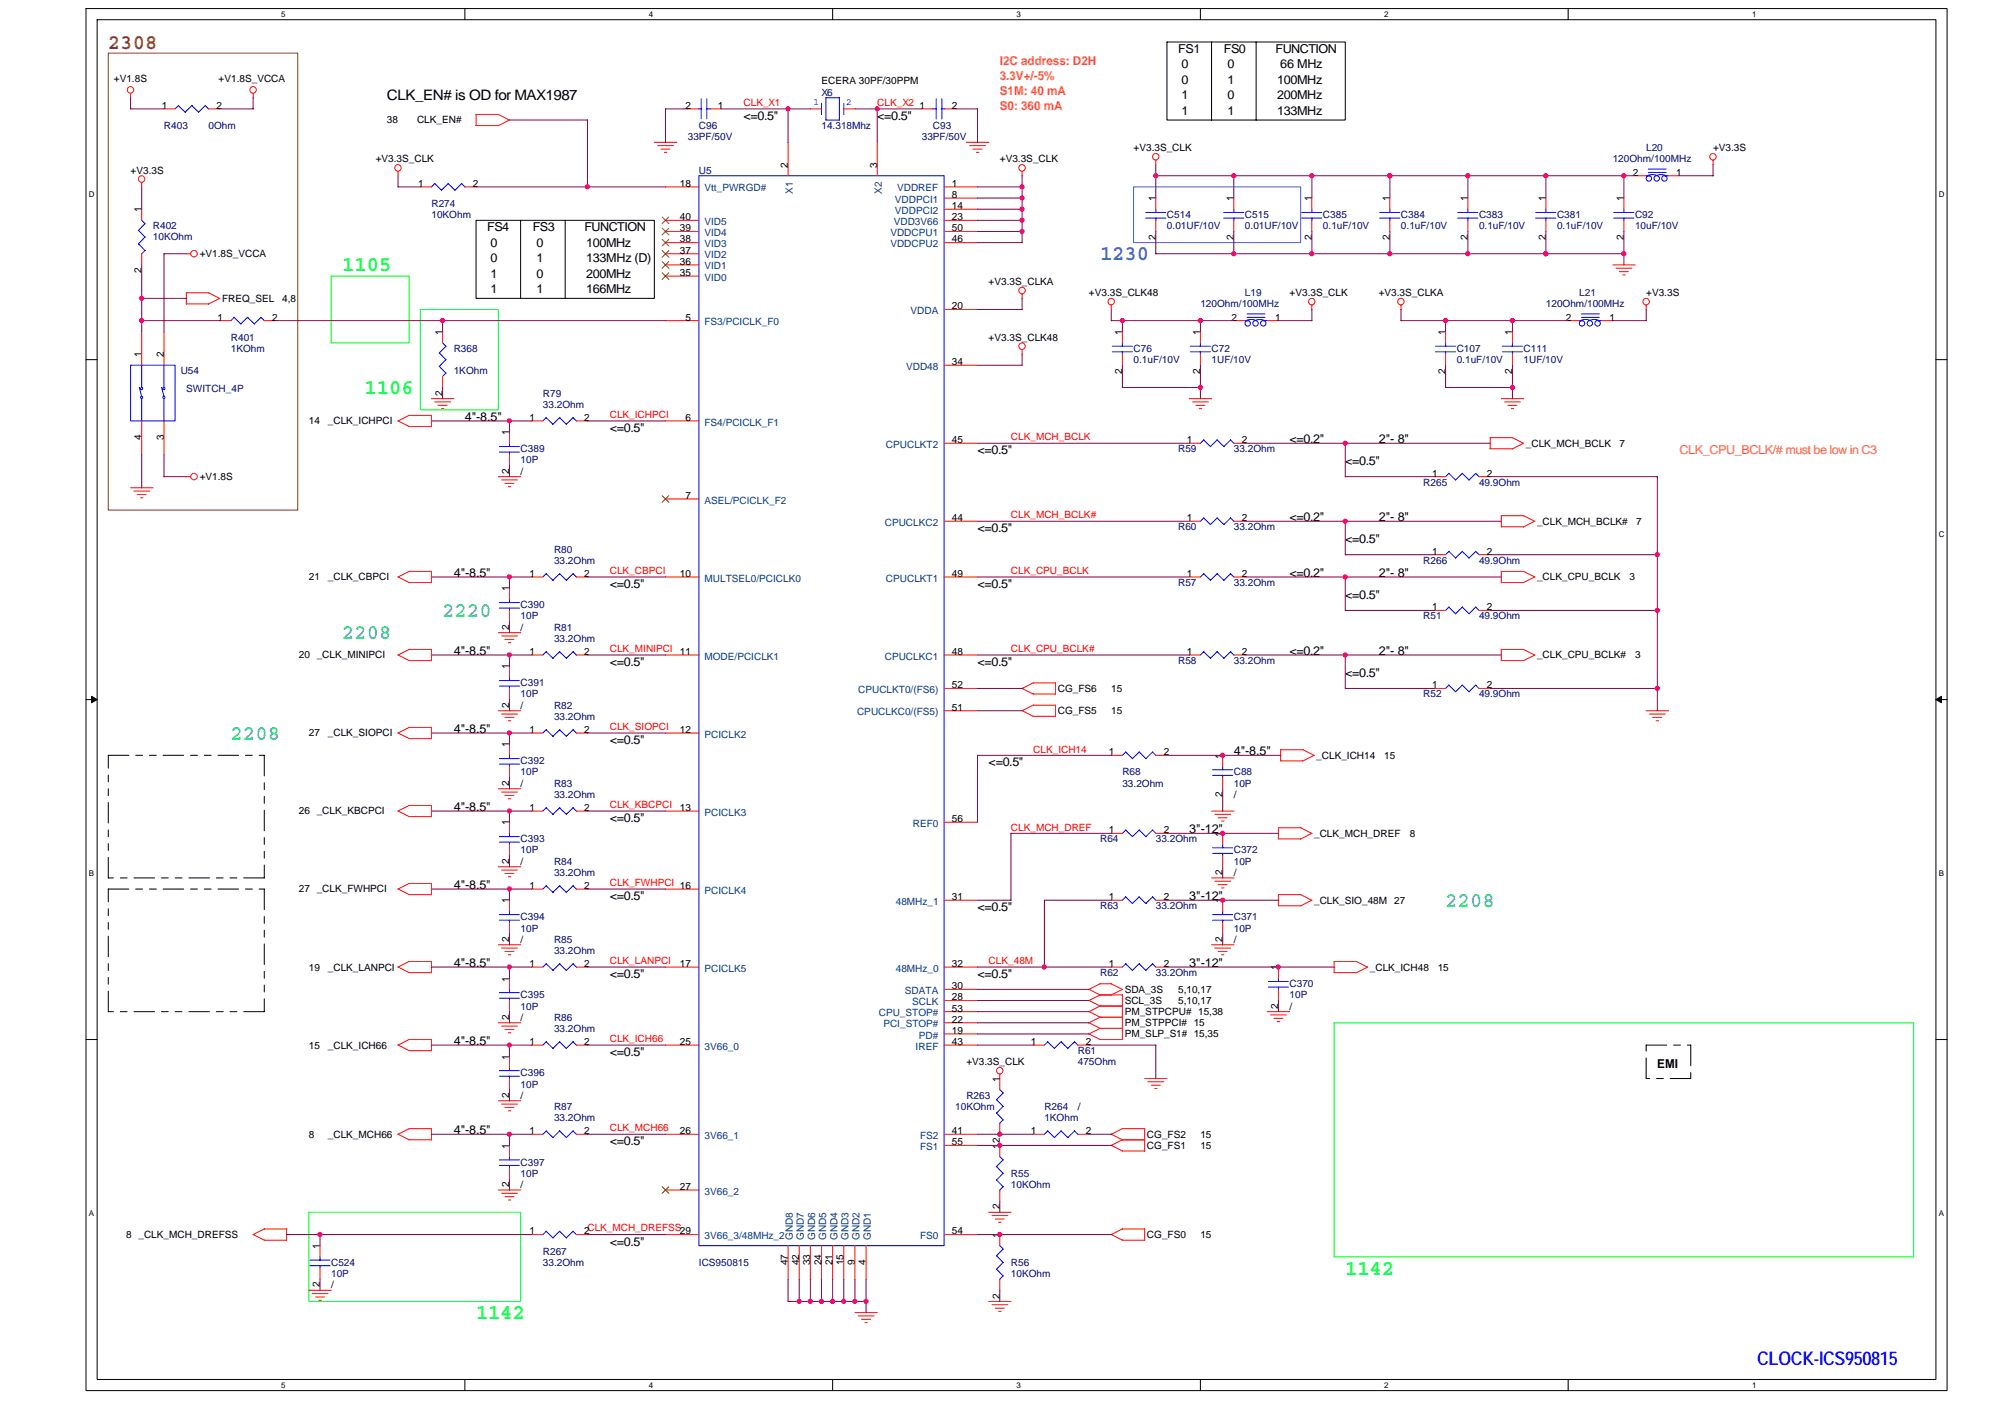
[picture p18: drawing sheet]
<svg xmlns="http://www.w3.org/2000/svg" width="297mm" height="210mm" viewBox="0 0 297 210" stroke-linecap="round" stroke-linejoin="round" font-family="sans-serif">
<defs><g id="words">
<text font-size="3.1" fill="#804000" x="16" y="7.2">2308</text>
<g font-size="3.1" fill="#0f0">
<text x="50.7" y="40.2">1105</text>
<text x="54" y="58.4">1106</text>
<text x="199.3" y="188.8">1142</text>
<text x="70.5" y="195.4">1142</text>
</g>
<text font-size="3.1" fill="#0080ff" x="163" y="38.6">1230</text>
<g font-size="3.1" fill="#0ff">
<text x="50.7" y="94.7">2208</text>
<text x="65.6" y="91.4">2220</text>
<text x="34.2" y="109.6">2208</text>
<text x="214.2" y="134.3">2208</text>
</g>
<text font-size="2.8" fill="#00f" x="260.3" y="202.3">CLOCK-ICS950815</text>
<text font-size="2.1" x="57.3" y="14.8">CLK_EN# is OD for MAX1987</text>
<g font-size="1.8" fill="#ff8000">
<text x="148.1" y="9.6">I2C address: D2H</text>
<text x="148.1" y="11.8">3.3V+/-5%</text>
<text x="148.1" y="14.1">S1M: 40 mA</text>
<text x="148.1" y="16.4">S0: 360 mA</text>
<text x="248.8" y="67.3">CLK_CPU_BCLK/# must be low in C3</text>
</g>
<g font-size="1.8">
<text x="174.5" y="7.9">FS1</text>
<text x="175" y="10.1">0</text>
<text x="181.3" y="7.9">FS0</text>
<text x="181.9" y="10.1">0</text>
<text x="189" y="7.9">FUNCTION</text>
<text x="189.7" y="10.1">66 MHz</text>
<text x="110.1" y="17.8">&lt;=0.5&quot;</text>
<text x="130" y="17.8">&lt;=0.5&quot;</text>
<text x="175" y="12.4">0</text>
<text x="175" y="14.7">1</text>
<text x="175" y="17">1</text>
<text x="181.9" y="12.4">1</text>
<text x="181.9" y="14.7">0</text>
<text x="181.9" y="17">1</text>
<text x="189.2" y="12.4">100MHz</text>
<text x="189.2" y="14.7">200MHz</text>
<text x="189.2" y="17">133MHz</text>
<text x="72.2" y="34.3">FS4</text>
<text x="78.9" y="34.3">FS3</text>
<text x="86.6" y="34.3">FUNCTION</text>
<text x="72.7" y="36.6">0</text>
<text x="72.7" y="38.8">0</text>
<text x="72.7" y="41.1">1</text>
<text x="79.5" y="36.6">0</text>
<text x="79.5" y="41.1">0</text>
<text x="79.5" y="38.8">1</text>
<text x="86.8" y="36.6">100MHz</text>
<text x="86.8" y="41.1">200MHz</text>
<text x="86.8" y="38.8">133MHz (D)</text>
<text x="72.7" y="43.4">1</text>
<text x="79.5" y="43.4">1</text>
<text x="86.8" y="43.4">166MHz</text>
<text x="68.9" y="62.3">4&quot;-8.5&quot;</text>
<text x="90.3" y="64">&lt;=0.5&quot;</text>
<text x="191" y="65.6">&lt;=0.2&quot;</text>
<text x="204.3" y="65.6">2&quot;- 8&quot;</text>
<text x="144.8" y="67.3">&lt;=0.5&quot;</text>
<text x="199.3" y="68.9">&lt;=0.5&quot;</text>
<text x="191" y="77.2">&lt;=0.2&quot;</text>
<text x="204.3" y="77.2">2&quot;- 8&quot;</text>
<text x="144.8" y="78.8">&lt;=0.5&quot;</text>
<text x="199.3" y="80.5">&lt;=0.5&quot;</text>
<text x="67.2" y="85.4">4&quot;-8.5&quot;</text>
<text x="90.3" y="87.1">&lt;=0.5&quot;</text>
<text x="144.8" y="87.1">&lt;=0.5&quot;</text>
<text x="191" y="85.4">&lt;=0.2&quot;</text>
<text x="199.3" y="88.8">&lt;=0.5&quot;</text>
<text x="204.3" y="85.4">2&quot;- 8&quot;</text>
<text x="67.2" y="97">4&quot;-8.5&quot;</text>
<text x="90.3" y="98.7">&lt;=0.5&quot;</text>
<text x="144.8" y="98.7">&lt;=0.5&quot;</text>
<text x="191" y="97">&lt;=0.2&quot;</text>
<text x="199.3" y="100.3">&lt;=0.5&quot;</text>
<text x="204.3" y="97">2&quot;- 8&quot;</text>
<text x="67.2" y="108.6">4&quot;-8.5&quot;</text>
<text x="90.3" y="110.2">&lt;=0.5&quot;</text>
<text x="146.5" y="113.5">&lt;=0.5&quot;</text>
<text x="182.8" y="111.9">4&quot;-8.5&quot;</text>
<text x="67.2" y="120.1">4&quot;-8.5&quot;</text>
<text x="90.3" y="121.8">&lt;=0.5&quot;</text>
<text x="176.2" y="123.4">3&quot;-12&quot;</text>
<text x="67.2" y="131.7">4&quot;-8.5&quot;</text>
<text x="90.3" y="133.3">&lt;=0.5&quot;</text>
<text x="144.8" y="135">&lt;=0.5&quot;</text>
<text x="176.2" y="133.3">3&quot;-12&quot;</text>
<text x="67.2" y="143.2">4&quot;-8.5&quot;</text>
<text x="176.2" y="143.2">3&quot;-12&quot;</text>
<text x="90.3" y="144.9">&lt;=0.5&quot;</text>
<text x="144.8" y="144.9">&lt;=0.5&quot;</text>
<text x="67.2" y="154.8">4&quot;-8.5&quot;</text>
<text x="90.3" y="156.4">&lt;=0.5&quot;</text>
<text x="245.5" y="158.2">EMI</text>
<text x="67.2" y="168">4&quot;-8.5&quot;</text>
<text x="90.3" y="169.7">&lt;=0.5&quot;</text>
<text x="90.3" y="184.5">&lt;=0.5&quot;</text>
</g>
<g font-size="1.5">
<text x="16.9" y="12.2">+V1.8S</text>
<text x="24" y="16.1">1</text>
<text x="32.1" y="16.1">2</text>
<text x="32.4" y="12.2">+V1.8S_VCCA</text>
<text x="101.6" y="16.1">2</text>
<text x="106.4" y="16.1">1</text>
<text x="121.7" y="12.5">ECERA 30PF/30PPM</text>
<text x="136.2" y="16.1">1</text>
<text x="141" y="16.1">2</text>
<text x="57.3" y="18.3">38</text>
<text x="61.8" y="18.3">CLK_EN#</text>
<text x="167.9" y="22.4">+V3.3S_CLK</text>
<text x="253.8" y="22.4">+V3.3S</text>
<text x="19.3" y="25.7">+V3.3S</text>
<text x="55.7" y="24.1">+V3.3S_CLK</text>
<text x="61.9" y="27.7">1</text>
<text x="70" y="27.7">2</text>
<text x="100.7" y="27.7">18</text>
<text x="116.7" y="24.9" transform="rotate(-90 116.7 24.9)">2</text>
<text x="129.9" y="24.9" transform="rotate(-90 129.9 24.9)">3</text>
<text x="141" y="27.7">1</text>
<text x="141" y="29.3">8</text>
<text x="148.1" y="24.1">+V3.3S_CLK</text>
<text x="171.2" y="29.8" transform="rotate(-90 171.2 29.8)">1</text>
<text x="182.8" y="29.8" transform="rotate(-90 182.8 29.8)">1</text>
<text x="194.3" y="29.8" transform="rotate(-90 194.3 29.8)">1</text>
<text x="205.9" y="29.8" transform="rotate(-90 205.9 29.8)">1</text>
<text x="217.4" y="29.8" transform="rotate(-90 217.4 29.8)">1</text>
<text x="229" y="29.8" transform="rotate(-90 229 29.8)">1</text>
<text x="240.6" y="29.8" transform="rotate(-90 240.6 29.8)">1</text>
<text x="241.9" y="26">2</text>
<text x="248.3" y="26">1</text>
<text x="21" y="31.5" transform="rotate(-90 21 31.5)">1</text>
<text x="100.7" y="32.6">40</text>
<text x="100.7" y="34.3">39</text>
<text x="100.7" y="35.9">38</text>
<text x="141" y="31">14</text>
<text x="141" y="32.6">23</text>
<text x="141" y="34.3">50</text>
<text x="141" y="35.9">46</text>
<text x="171.2" y="35.5" transform="rotate(-90 171.2 35.5)">2</text>
<text x="182.8" y="35.5" transform="rotate(-90 182.8 35.5)">2</text>
<text x="194.3" y="35.5" transform="rotate(-90 194.3 35.5)">2</text>
<text x="205.9" y="35.5" transform="rotate(-90 205.9 35.5)">2</text>
<text x="217.4" y="35.5" transform="rotate(-90 217.4 35.5)">2</text>
<text x="229" y="35.5" transform="rotate(-90 229 35.5)">2</text>
<text x="240.6" y="35.5" transform="rotate(-90 240.6 35.5)">2</text>
<text x="21" y="40.5" transform="rotate(-90 21 40.5)">2</text>
<text x="29.6" y="38.1">+V1.8S_VCCA</text>
<text x="100.7" y="37.6">37</text>
<text x="100.7" y="39.2">36</text>
<text x="100.7" y="40.9">35</text>
<text x="32.2" y="47.5">1</text>
<text x="32.9" y="44.7">FREQ_SEL</text>
<text x="40.3" y="47.5">2</text>
<text x="41.8" y="44.7">4,8</text>
<text x="101.6" y="47.5">5</text>
<text x="141" y="45.8">20</text>
<text x="146.5" y="42.2">+V3.3S_CLKA</text>
<text x="161.3" y="43.9">+V3.3S_CLK48</text>
<text x="182.5" y="47.5">2</text>
<text x="188.9" y="47.5">1</text>
<text x="191" y="43.9">+V3.3S_CLK</text>
<text x="204.3" y="43.9">+V3.3S_CLKA</text>
<text x="232" y="47.5">2</text>
<text x="238.4" y="47.5">1</text>
<text x="243.9" y="43.9">+V3.3S</text>
<text x="21" y="52.9" transform="rotate(-90 21 52.9)">1</text>
<text x="24.3" y="52.9" transform="rotate(-90 24.3 52.9)">2</text>
<text x="65.5" y="49.6" transform="rotate(-90 65.5 49.6)">1</text>
<text x="146.5" y="50.5">+V3.3S_CLK48</text>
<text x="166.3" y="49.6" transform="rotate(-90 166.3 49.6)">1</text>
<text x="177.8" y="49.6" transform="rotate(-90 177.8 49.6)">1</text>
<text x="214.1" y="49.6" transform="rotate(-90 214.1 49.6)">1</text>
<text x="224" y="49.6" transform="rotate(-90 224 49.6)">1</text>
<text x="65.5" y="58.6" transform="rotate(-90 65.5 58.6)">2</text>
<text x="141" y="54.1">34</text>
<text x="166.3" y="55.3" transform="rotate(-90 166.3 55.3)">2</text>
<text x="177.8" y="55.3" transform="rotate(-90 177.8 55.3)">2</text>
<text x="214.1" y="55.3" transform="rotate(-90 214.1 55.3)">2</text>
<text x="224" y="55.3" transform="rotate(-90 224 55.3)">2</text>
<text x="21" y="65.2" transform="rotate(-90 21 65.2)">4</text>
<text x="24.3" y="65.2" transform="rotate(-90 24.3 65.2)">3</text>
<text x="45.8" y="62.9">14</text>
<text x="48.6" y="62.9">_CLK_ICHPCI</text>
<text x="75.5" y="64.5" transform="rotate(-90 75.5 64.5)">1</text>
<text x="78.4" y="62.3">1</text>
<text x="86.5" y="62.3">2</text>
<text x="101.6" y="62.3">6</text>
<text x="141" y="65.6">45</text>
<text x="175.8" y="65.6">1</text>
<text x="184" y="65.6">2</text>
<text x="29.6" y="71.1">+V1.8S</text>
<text x="75.5" y="70.2" transform="rotate(-90 75.5 70.2)">2</text>
<text x="77.1" y="70.3">/</text>
<text x="212.2" y="70.6">1</text>
<text x="220.3" y="70.6">2</text>
<text x="226.1" y="66.2">_CLK_MCH_BCLK</text>
<text x="239.9" y="66.2">7</text>
<text x="101.6" y="73.9">7</text>
<text x="141" y="77.2">44</text>
<text x="175.8" y="77.2">1</text>
<text x="184" y="77.2">2</text>
<text x="227.7" y="77.7">_CLK_MCH_BCLK#</text>
<text x="242.4" y="77.7">7</text>
<text x="212.2" y="82.1">1</text>
<text x="220.3" y="82.1">2</text>
<text x="45.8" y="86">21</text>
<text x="48.6" y="86">_CLK_CBPCI</text>
<text x="75.5" y="87.6" transform="rotate(-90 75.5 87.6)">1</text>
<text x="78.4" y="85.4">1</text>
<text x="86.5" y="85.4">2</text>
<text x="100.7" y="85.4">10</text>
<text x="141" y="85.4">49</text>
<text x="175.8" y="85.4">1</text>
<text x="184" y="85.4">2</text>
<text x="227.7" y="86">_CLK_CPU_BCLK</text>
<text x="241.4" y="86">3</text>
<text x="75.5" y="93.3" transform="rotate(-90 75.5 93.3)">2</text>
<text x="77.1" y="93.4">/</text>
<text x="212.2" y="90.4">1</text>
<text x="220.3" y="90.4">2</text>
<text x="44.3" y="97.5">20 _CLK_MINIPCI</text>
<text x="75.5" y="99.2" transform="rotate(-90 75.5 99.2)">1</text>
<text x="78.4" y="97">1</text>
<text x="86.5" y="97">2</text>
<text x="100.7" y="97">11</text>
<text x="141" y="102">52</text>
<text x="141" y="97">48</text>
<text x="175.8" y="97">1</text>
<text x="184" y="97">2</text>
<text x="212.2" y="102">1</text>
<text x="220.3" y="102">2</text>
<text x="227.7" y="97.5">_CLK_CPU_BCLK#</text>
<text x="242.2" y="97.5">3</text>
<text x="75.5" y="104.9" transform="rotate(-90 75.5 104.9)">2</text>
<text x="77.1" y="105">/</text>
<text x="141" y="105.3">51</text>
<text x="156.7" y="105.8">CG_FS5</text>
<text x="156.7" y="102.5">CG_FS6</text>
<text x="164.6" y="105.8">15</text>
<text x="164.6" y="102.5">15</text>
<text x="45.8" y="109.1">27</text>
<text x="48.6" y="109.1">_CLK_SIOPCI</text>
<text x="75.5" y="110.7" transform="rotate(-90 75.5 110.7)">1</text>
<text x="78.4" y="108.6">1</text>
<text x="86.5" y="108.6">2</text>
<text x="100.7" y="108.6">12</text>
<text x="164.3" y="111.9">1</text>
<text x="172.4" y="111.9">2</text>
<text x="181.1" y="112.4" transform="rotate(-90 181.1 112.4)">1</text>
<text x="195" y="112.4">_CLK_ICH14</text>
<text x="205.1" y="112.4">15</text>
<text x="75.5" y="116.4" transform="rotate(-90 75.5 116.4)">2</text>
<text x="77.1" y="116.5">/</text>
<text x="181.1" y="118.1" transform="rotate(-90 181.1 118.1)">2</text>
<text x="182.8" y="118.2">/</text>
<text x="44.3" y="120.7">26 _CLK_KBCPCI</text>
<text x="75.5" y="122.3" transform="rotate(-90 75.5 122.3)">1</text>
<text x="78.4" y="120.1">1</text>
<text x="86.5" y="120.1">2</text>
<text x="100.7" y="120.1">13</text>
<text x="141" y="121.8">56</text>
<text x="164.3" y="123.4">1</text>
<text x="172.4" y="123.4">2</text>
<text x="181.1" y="123.9" transform="rotate(-90 181.1 123.9)">1</text>
<text x="194.7" y="124">_CLK_MCH_DREF</text>
<text x="208.9" y="124">8</text>
<text x="75.5" y="128" transform="rotate(-90 75.5 128)">2</text>
<text x="77.1" y="128.1">/</text>
<text x="78.4" y="131.7">1</text>
<text x="86.5" y="131.7">2</text>
<text x="100.7" y="131.7">16</text>
<text x="181.1" y="129.6" transform="rotate(-90 181.1 129.6)">2</text>
<text x="182.8" y="129.7">/</text>
<text x="44.3" y="132.2">27 _CLK_FWHPCI</text>
<text x="75.5" y="133.8" transform="rotate(-90 75.5 133.8)">1</text>
<text x="141" y="133.3">31</text>
<text x="164.3" y="133.3">1</text>
<text x="172.4" y="133.3">2</text>
<text x="181.1" y="133.8" transform="rotate(-90 181.1 133.8)">1</text>
<text x="194.7" y="133.9">_CLK_SIO_48M</text>
<text x="206.6" y="133.9">27</text>
<text x="45.8" y="143.8">19</text>
<text x="48.6" y="143.8">_CLK_LANPCI</text>
<text x="75.5" y="139.5" transform="rotate(-90 75.5 139.5)">2</text>
<text x="77.1" y="139.6">/</text>
<text x="78.4" y="143.2">1</text>
<text x="86.5" y="143.2">2</text>
<text x="100.7" y="143.2">17</text>
<text x="141" y="143.2">32</text>
<text x="164.3" y="143.2">1</text>
<text x="172.4" y="143.2">2</text>
<text x="181.1" y="139.5" transform="rotate(-90 181.1 139.5)">2</text>
<text x="182.8" y="139.6">/</text>
<text x="189.4" y="143.7" transform="rotate(-90 189.4 143.7)">1</text>
<text x="202.9" y="143.8">_CLK_ICH48</text>
<text x="213" y="143.8">15</text>
<text x="75.5" y="145.4" transform="rotate(-90 75.5 145.4)">1</text>
<text x="141" y="148.2">28</text>
<text x="141" y="149.8">53</text>
<text x="141" y="146.5">30</text>
<text x="166.6" y="148.7">SCL_3S</text>
<text x="166.6" y="147.1">SDA_3S</text>
<text x="174.5" y="148.7">5,10,17</text>
<text x="174.5" y="147.1">5,10,17</text>
<text x="189.4" y="149.4" transform="rotate(-90 189.4 149.4)">2</text>
<text x="191" y="149.5">/</text>
<text x="45.8" y="155.3">15</text>
<text x="48.6" y="155.3">_CLK_ICH66</text>
<text x="75.5" y="151.1" transform="rotate(-90 75.5 151.1)">2</text>
<text x="77.1" y="151.2">/</text>
<text x="78.4" y="154.8">1</text>
<text x="86.5" y="154.8">2</text>
<text x="100.7" y="154.8">25</text>
<text x="141" y="153.1">19</text>
<text x="141" y="151.5">22</text>
<text x="141" y="154.8">43</text>
<text x="152.7" y="154.8">1</text>
<text x="160.8" y="154.8">2</text>
<text x="166.6" y="153.7">PM_SLP_S1# 15,35</text>
<text x="166.6" y="152">PM_STPPCI# 15</text>
<text x="166.6" y="150.4">PM_STPCPU# 15,38</text>
<text x="75.5" y="157" transform="rotate(-90 75.5 157)">1</text>
<text x="143.2" y="157.8">+V3.3S_CLK</text>
<text x="148.1" y="160.3" transform="rotate(-90 148.1 160.3)">1</text>
<text x="75.5" y="162.6" transform="rotate(-90 75.5 162.6)">2</text>
<text x="77.1" y="162.8">/</text>
<text x="159.7" y="164.4">/</text>
<text x="45.8" y="168.5">8</text>
<text x="48.6" y="168.5">_CLK_MCH66</text>
<text x="75.5" y="170.2" transform="rotate(-90 75.5 170.2)">1</text>
<text x="78.4" y="168">1</text>
<text x="86.5" y="168">2</text>
<text x="100.7" y="168">26</text>
<text x="141" y="169.7">55</text>
<text x="141" y="168">41</text>
<text x="148.1" y="170.2" transform="rotate(-90 148.1 170.2)">1</text>
<text x="148.1" y="169.2" transform="rotate(-90 148.1 169.2)">2</text>
<text x="152.7" y="168">1</text>
<text x="160.8" y="168">2</text>
<text x="169.9" y="168.5">CG_FS2</text>
<text x="169.9" y="170.2">CG_FS1</text>
<text x="177.8" y="168.5">15</text>
<text x="177.8" y="170.2">15</text>
<text x="75.5" y="175.9" transform="rotate(-90 75.5 175.9)">2</text>
<text x="77.1" y="176">/</text>
<text x="100.7" y="176.3">27</text>
<text x="148.1" y="179.2" transform="rotate(-90 148.1 179.2)">2</text>
<text x="18.7" y="183.4">8 _CLK_MCH_DREFSS</text>
<text x="47.4" y="185" transform="rotate(-90 47.4 185)">1</text>
<text x="78.4" y="182.9">1</text>
<text x="86.5" y="182.9">2</text>
<text x="100.7" y="182.9">29</text>
<text x="141" y="182.9">54</text>
<text x="148.1" y="183.4" transform="rotate(-90 148.1 183.4)">1</text>
<text x="169.9" y="183.4">CG_FS0</text>
<text x="177.8" y="183.4">15</text>
<text x="47.4" y="190.7" transform="rotate(-90 47.4 190.7)">2</text>
<text x="49.1" y="190.8">/</text>
<text x="116.7" y="187.4" transform="rotate(-90 116.7 187.4)">47</text>
<text x="118.4" y="187.4" transform="rotate(-90 118.4 187.4)">42</text>
<text x="120" y="187.4" transform="rotate(-90 120 187.4)">33</text>
<text x="121.7" y="187.4" transform="rotate(-90 121.7 187.4)">24</text>
<text x="123.3" y="187.4" transform="rotate(-90 123.3 187.4)">21</text>
<text x="125" y="187.4" transform="rotate(-90 125 187.4)">15</text>
<text x="126.6" y="187.4" transform="rotate(-90 126.6 187.4)">9</text>
<text x="128.3" y="187.4" transform="rotate(-90 128.3 187.4)">4</text>
<text x="148.1" y="192.4" transform="rotate(-90 148.1 192.4)">2</text>
</g>
<g font-size="1.5" fill="#f00">
<text x="110.1" y="15.6">CLK_X1</text>
<text x="130" y="15.6">CLK_X2</text>
<text x="90.3" y="61.9">CLK_ICHPCI</text>
<text x="149.8" y="65.2">CLK_MCH_BCLK</text>
<text x="149.8" y="76.7">CLK_MCH_BCLK#</text>
<text x="90.3" y="85">CLK_CBPCI</text>
<text x="149.8" y="85">CLK_CPU_BCLK</text>
<text x="90.3" y="96.5">CLK_MINIPCI</text>
<text x="149.8" y="96.5">CLK_CPU_BCLK#</text>
<text x="90.3" y="108.1">CLK_SIOPCI</text>
<text x="153.1" y="111.6">CLK_ICH14</text>
<text x="90.3" y="119.7">CLK_KBCPCI</text>
<text x="149.8" y="123.1">CLK_MCH_DREF</text>
<text x="90.3" y="131.2">CLK_FWHPCI</text>
<text x="90.3" y="142.8">CLK_LANPCI</text>
<text x="146.5" y="142.8">CLK_48M</text>
<text x="90.3" y="154.3">CLK_ICH66</text>
<text x="90.3" y="167.5">CLK_MCH66</text>
<text x="87" y="182.4">CLK_MCH_DREFSS</text>
</g>
<g font-size="1.5" fill="#00f">
<text x="120.5" y="15.5">1</text>
<text x="125.3" y="15.5">2</text>
</g>
<g font-size="1.5" fill="#000080">
<text x="121.7" y="14.2">X6</text>
<text x="24.3" y="19.1">R403</text>
<text x="30.9" y="19.1">0Ohm</text>
<text x="101.9" y="20.8">33PF/50V</text>
<text x="103.5" y="19.1">C96</text>
<text x="121.7" y="19.1">14.318Mhz</text>
<text x="136.6" y="20.8">33PF/50V</text>
<text x="138.2" y="19.1">C93</text>
<text x="243.9" y="22.4">L20</text>
<text x="103.5" y="25.7">U5</text>
<text x="238.9" y="24.1">120Ohm/100MHz</text>
<text x="22.6" y="34">R402</text>
<text x="22.6" y="35.6">10KOhm</text>
<text x="63.9" y="30.7">R274</text>
<text x="63.9" y="32.3">10KOhm</text>
<text x="172.9" y="32.3">C514</text>
<text x="172.9" y="34">0.01UF/10V</text>
<text x="184.4" y="32.3">C515</text>
<text x="184.4" y="34">0.01UF/10V</text>
<text x="196" y="32.3">C385</text>
<text x="196" y="34">0.1uF/10V</text>
<text x="207.6" y="32.3">C384</text>
<text x="207.6" y="34">0.1uF/10V</text>
<text x="219.1" y="32.3">C383</text>
<text x="219.1" y="34">0.1uF/10V</text>
<text x="230.7" y="32.3">C381</text>
<text x="230.7" y="34">0.1uF/10V</text>
<text x="242.2" y="32.3">C92</text>
<text x="242.2" y="34">10uF/10V</text>
<text x="177.8" y="45.5">120Ohm/100MHz</text>
<text x="184.4" y="43.9">L19</text>
<text x="229" y="45.5">120Ohm/100MHz</text>
<text x="234" y="43.9">L21</text>
<text x="34.2" y="50.5">R401</text>
<text x="34.2" y="52.1">1KOhm</text>
<text x="67.2" y="52.1">R368</text>
<text x="167.9" y="52.1">C76</text>
<text x="167.9" y="53.8">0.1uF/10V</text>
<text x="179.5" y="52.1">C72</text>
<text x="179.5" y="53.8">1UF/10V</text>
<text x="215.8" y="52.1">C107</text>
<text x="215.8" y="53.8">0.1uF/10V</text>
<text x="225.7" y="52.1">C111</text>
<text x="225.7" y="53.8">1UF/10V</text>
<text x="26.8" y="55.4">U54</text>
<text x="27.6" y="58.1">SWITCH_4P</text>
<text x="67.2" y="55.4">1KOhm</text>
<text x="80.4" y="58.7">R79</text>
<text x="80.4" y="60.4">33.2Ohm</text>
<text x="77.1" y="67">C389</text>
<text x="77.1" y="68.6">10P</text>
<text x="174.5" y="67">R59</text>
<text x="182.8" y="67">33.2Ohm</text>
<text x="210.9" y="71.9">R265</text>
<text x="219.1" y="71.9">49.9Ohm</text>
<text x="82.1" y="81.9">R80</text>
<text x="82.1" y="83.5">33.2Ohm</text>
<text x="174.5" y="78.5">R60</text>
<text x="182.8" y="78.5">33.2Ohm</text>
<text x="210.9" y="83.5">R266</text>
<text x="219.1" y="83.5">49.9Ohm</text>
<text x="174.5" y="86.8">R57</text>
<text x="182.8" y="86.8">33.2Ohm</text>
<text x="77.1" y="90.1">C390</text>
<text x="77.1" y="91.8">10P</text>
<text x="82.1" y="93.4">R81</text>
<text x="82.1" y="95.1">33.2Ohm</text>
<text x="210.9" y="91.8">R51</text>
<text x="219.1" y="91.8">49.9Ohm</text>
<text x="77.1" y="101.7">C391</text>
<text x="174.5" y="98.4">R58</text>
<text x="182.8" y="98.4">33.2Ohm</text>
<text x="77.1" y="103.3">10P</text>
<text x="82.1" y="105">R82</text>
<text x="82.1" y="106.6">33.2Ohm</text>
<text x="210.9" y="103.3">R52</text>
<text x="219.1" y="103.3">49.9Ohm</text>
<text x="77.1" y="113.2">C392</text>
<text x="77.1" y="114.9">10P</text>
<text x="82.1" y="116.5">R83</text>
<text x="82.1" y="118.2">33.2Ohm</text>
<text x="166.3" y="114.9">R68</text>
<text x="166.3" y="116.5">33.2Ohm</text>
<text x="182.8" y="114.9">C88</text>
<text x="182.8" y="116.5">10P</text>
<text x="77.1" y="124.8">C393</text>
<text x="163" y="124.8">R64</text>
<text x="171.2" y="124.8">33.2Ohm</text>
<text x="77.1" y="126.4">10P</text>
<text x="82.1" y="128.1">R84</text>
<text x="82.1" y="129.7">33.2Ohm</text>
<text x="182.8" y="126.4">C372</text>
<text x="182.8" y="128.1">10P</text>
<text x="77.1" y="136.3">C394</text>
<text x="77.1" y="138">10P</text>
<text x="163" y="134.7">R63</text>
<text x="171.2" y="134.7">33.2Ohm</text>
<text x="182.8" y="136.3">C371</text>
<text x="182.8" y="138">10P</text>
<text x="82.1" y="139.6">R85</text>
<text x="82.1" y="141.3">33.2Ohm</text>
<text x="77.1" y="147.9">C395</text>
<text x="77.1" y="149.5">10P</text>
<text x="163" y="144.6">R62</text>
<text x="171.2" y="144.6">33.2Ohm</text>
<text x="191" y="146.2">C370</text>
<text x="191" y="147.9">10P</text>
<text x="82.1" y="151.2">R86</text>
<text x="82.1" y="152.8">33.2Ohm</text>
<text x="77.1" y="159.4">C396</text>
<text x="77.1" y="161.1">10P</text>
<text x="159.7" y="156.1">R61</text>
<text x="159.7" y="157.8">475Ohm</text>
<text x="82.1" y="164.4">R87</text>
<text x="82.1" y="166.1">33.2Ohm</text>
<text x="141.5" y="164.4">10KOhm</text>
<text x="143.2" y="162.8">R263</text>
<text x="154.7" y="164.4">R264</text>
<text x="154.7" y="166.1">1KOhm</text>
<text x="77.1" y="172.7">C397</text>
<text x="77.1" y="174.3">10P</text>
<text x="149.8" y="174.3">R55</text>
<text x="149.8" y="176">10KOhm</text>
<text x="80.4" y="185.9">R267</text>
<text x="49.1" y="187.5">C524</text>
<text x="49.1" y="189.2">10P</text>
<text x="80.4" y="187.5">33.2Ohm</text>
<text x="103.5" y="187.5">ICS950815</text>
<text x="149.8" y="187.5">R56</text>
<text x="149.8" y="189.2">10KOhm</text>
</g>
<g font-size="1.5" fill="#004080">
<text x="104.4" y="28.4">Vtt_PWRGD#</text>
<text x="117.5" y="28.7" transform="rotate(-90 117.5 28.7)">X1</text>
<text x="130.7" y="28.7" transform="rotate(-90 130.7 28.7)">X2</text>
<text x="132.9" y="28.4">VDDREF</text>
<text x="104.4" y="33.3">VID5</text>
<text x="104.4" y="35">VID4</text>
<text x="131.9" y="35">VDDCPU1</text>
<text x="132.4" y="33.3">VDD3V66</text>
<text x="132.6" y="30">VDDPCI1</text>
<text x="132.6" y="31.7">VDDPCI2</text>
<text x="104.4" y="36.6">VID3</text>
<text x="104.4" y="38.3">VID2</text>
<text x="104.4" y="39.9">VID1</text>
<text x="104.4" y="41.6">VID0</text>
<text x="131.9" y="36.6">VDDCPU2</text>
<text x="134.9" y="46.5">VDDA</text>
<text x="104.4" y="48.2">FS3/PCICLK_F0</text>
<text x="134.2" y="54.8">VDD48</text>
<text x="104.4" y="63">FS4/PCICLK_F1</text>
<text x="131.3" y="66.3">CPUCLKT2</text>
<text x="104.4" y="74.6">ASEL/PCICLK_F2</text>
<text x="131.1" y="77.9">CPUCLKC2</text>
<text x="104.4" y="86.1">MULTSEL0/PCICLK0</text>
<text x="131.3" y="86.1">CPUCLKT1</text>
<text x="104.4" y="97.7">MODE/PCICLK1</text>
<text x="131.1" y="97.7">CPUCLKC1</text>
<text x="127" y="106">CPUCLKC0/(FS5)</text>
<text x="127.1" y="102.7">CPUCLKT0/(FS6)</text>
<text x="104.4" y="109.3">PCICLK2</text>
<text x="104.4" y="120.8">PCICLK3</text>
<text x="135.2" y="122.5">REF0</text>
<text x="104.4" y="132.4">PCICLK4</text>
<text x="132.7" y="134">48MHz_1</text>
<text x="104.4" y="143.9">PCICLK5</text>
<text x="132.7" y="143.9">48MHz_0</text>
<text x="134.1" y="147.2">SDATA</text>
<text x="135.1" y="148.9">SCLK</text>
<text x="104.4" y="155.5">3V66_0</text>
<text x="130.2" y="150.5">CPU_STOP#</text>
<text x="130.9" y="152.2">PCI_STOP#</text>
<text x="135.7" y="155.5">IREF</text>
<text x="136.1" y="153.8">PD#</text>
<text x="104.4" y="168.7">3V66_1</text>
<text x="136.3" y="170.3">FS1</text>
<text x="136.3" y="168.7">FS2</text>
<text x="104.4" y="177">3V66_2</text>
<text x="104.4" y="183.6">3V66_3/48MHz_2</text>
<text x="117.5" y="183.7" transform="rotate(-90 117.5 183.7)">GND8</text>
<text x="119.1" y="183.7" transform="rotate(-90 119.1 183.7)">GND7</text>
<text x="120.8" y="183.7" transform="rotate(-90 120.8 183.7)">GND6</text>
<text x="122.4" y="183.7" transform="rotate(-90 122.4 183.7)">GND5</text>
<text x="124.1" y="183.7" transform="rotate(-90 124.1 183.7)">GND4</text>
<text x="125.7" y="183.7" transform="rotate(-90 125.7 183.7)">GND3</text>
<text x="127.4" y="183.7" transform="rotate(-90 127.4 183.7)">GND2</text>
<text x="129" y="183.7" transform="rotate(-90 129 183.7)">GND1</text>
<text x="136.3" y="183.6">FS0</text>
</g>
<g font-size="1.2">
<text x="41.6" y="2.5">5</text>
<text x="96.1" y="2.5">4</text>
<text x="150.6" y="2.5">3</text>
<text x="205.1" y="2.5">2</text>
<text x="259.6" y="2.5">1</text>
<text x="13.2" y="29.1">D</text>
<text x="287.2" y="29.1">D</text>
<text x="287.2" y="79.5">C</text>
<text x="13.2" y="129.8">B</text>
<text x="287.2" y="129.8">B</text>
<text x="13.2" y="180.2">A</text>
<text x="287.2" y="180.2">A</text>
<text x="41.6" y="205.5">5</text>
<text x="96.1" y="205.5">4</text>
<text x="150.6" y="205.5">3</text>
<text x="205.1" y="205.5">2</text>
<text x="259.6" y="205.5">1</text>
</g>
</g></defs>
<path d="M12.7 1.3h275.8v204.7h-275.8zM14.4 2.9h272.4v201.4h-272.4z" fill="none" stroke="#000" stroke-width=".15"/>
<g fill="#fff">
<path d="M41.6 1.4h.7v1.3h-.7z"/>
<path d="M41.6 204.5h.7v1.3h-.7z"/>
</g>
<path d="M68.9 1.3v1.6M68.9 204.3v1.7" fill="none" stroke="#000" stroke-width=".15"/>
<g fill="#fff">
<path d="M96.1 1.4h.6v1.3h-.6z"/>
<path d="M96.1 204.5h.6v1.3h-.6z"/>
</g>
<path d="M123.4 1.3v1.6M123.4 204.3v1.7" fill="none" stroke="#000" stroke-width=".15"/>
<g fill="#fff">
<path d="M150.6 1.4h.6v1.3h-.6z"/>
<path d="M150.6 204.5h.6v1.3h-.6z"/>
</g>
<path d="M177.8 1.3v1.6M177.8 204.3v1.7" fill="none" stroke="#000" stroke-width=".15"/>
<g fill="#fff">
<path d="M205.1 1.4h.6v1.3h-.6z"/>
<path d="M205.1 204.5h.6v1.3h-.6z"/>
</g>
<path d="M232.3 1.3v1.6M232.3 204.3v1.7" fill="none" stroke="#000" stroke-width=".15"/>
<g fill="#fff">
<path d="M259.6 1.4h.6v1.3h-.6z"/>
<path d="M259.6 204.5h.6v1.3h-.6z"/>
<path d="M13.2 28.1h.8v1.3h-.8z"/>
<path d="M287.2 28.1h.9v1.3h-.9z"/>
<path d="M287.2 78.4h.9v1.3h-.9z"/>
</g>
<path d="M12.7 53.3h1.7M286.8 53.3h1.7" fill="none" stroke="#000" stroke-width=".15"/>
<g fill="#fff">
<path d="M13.2 128.8h.7v1.3h-.7z"/>
<path d="M287.2 128.8h.8v1.3h-.8z"/>
</g>
<path d="M12.7 103.6h1.7M286.8 103.6h1.7" fill="none" stroke="#000" stroke-width=".15"/>
<path d="M13.6 103.1l.8 .5-.8 .5zM286.8 103.6l.8-.5v1z" fill="#000" stroke="#000" stroke-width=".15"/>
<g fill="#fff">
<path d="M13.2 179.2h.7v1.2h-.7z"/>
<path d="M287.2 179.2h.8v1.2h-.8z"/>
</g>
<path d="M172.9 6.2h26.4v11.6h-26.4zM179.5 6.2v11.6M186.1 6.2v11.6M70.5 32.6h26.4v11.6h-26.4zM77.1 32.6v11.6M83.7 32.6v11.6M12.7 154h1.7M286.8 154h1.7" fill="none" stroke="#000" stroke-width=".15"/>
<path d="M16 111.9h23.2M39.2 111.9v18.1M16 131.7h23.2M16 130v-18.1M39.2 131.7v18.2M39.2 130h-23.2M16 149.9v-18.2M39.2 149.9h-23.2M243.9 154.8h6.6M243.9 159.8v-5M250.5 154.8v5M250.5 159.8h-6.6" fill="none" stroke="#000" stroke-width=".15" stroke-dasharray="3 1 1 1 1 1"/>
<path d="M49.1 40.9h11.5v9.9h-11.5zM62.3 45.8h11.5v14.9h-11.5zM197.7 151.5h85.8v34.7h-85.8zM45.8 179.6h31.3v13.2h-31.3z" fill="none" stroke="#0f0" stroke-width=".15"/>
<path d="M167.9 27.7h24.8v8.2h-24.8z" fill="none" stroke="#0080ff" stroke-width=".15"/>
<g fill="none" stroke="#804000" stroke-width=".15">
<path d="M16 7.9h28.1v67.7h-28.1zM98.1 32.2l1 .9M98.1 33.8l1 1M98.1 35.5l1 .9M98.1 37.1l1 1M98.1 38.8l1 1M99.1 32.2l-1 .9M99.1 33.8l-1 1M99.1 35.5l-1 .9M99.1 37.1l-1 1M99.1 38.8l-1 1M98.1 40.4l1 1"/>
<path d="M99.1 40.4l-1 1M98.1 73.4l1 1M99.1 73.4l-1 1M98.1 175.8l1 1M99.1 175.8l-1 1"/>
</g>
<g fill="none" stroke="#f00" stroke-width=".15">
<path d="M19.3 13.8v.7M24.3 16.1h1.6M30.9 16.1h1.7M37.5 13.8v.7M70.5 17h3.3M70.5 16.9v1.7h3.3M73.8 17l1.7 .8M75.5 17.8l-1.7 .8M101.9 16.1h1.6M105.2 16.1h1.6M120.1 16.1h1.6M125 16.1h1.7"/>
<path d="M136.6 16.1h1.6M139.9 16.1h1.6M21 27v.7M21 31v1.6M21 37.6v1.6M27.6 37.6h.7M59 25.4v.7M62.3 27.7h1.6M68.9 27.7h1.6M96.9 21.1h3.4M97.4 21.6h2.4M97.9 22.1h1.3"/>
<path d="M98.4 22.6h.4M98.6 39.2h4.9M98.6 37.6h4.9M98.6 27.7h4.9M98.6 32.6h4.9M98.6 34.3h4.9M98.6 35.9h4.9M116.8 21.1v4.9M130 21.1v4.9M139.9 27.7h4.9M139.9 29.3h4.9M139.9 31h4.9"/>
<path d="M139.9 32.6h4.9M139.9 34.3h4.9M139.9 35.9h4.9M143.2 21.1h3.3M143.7 21.6h2.3M144.1 22.1h1.4M144.6 22.6h.4M151.4 25.4v.7M171.2 23.7v.7M171.2 29.3v1.7M171.2 32.6v1.7M182.8 29.3v1.7"/>
<path d="M182.8 32.6v1.7M194.3 29.3v1.7M194.3 32.6v1.7M205.9 29.3v1.7M205.9 32.6v1.7M217.5 29.3v1.7M217.5 32.6v1.7M229 29.3v1.7M229 32.6v1.7M238.9 39.2h3.3M239.4 39.7h2.4M240.6 29.3v1.7"/>
<path d="M240.6 32.6v1.7M242.2 26h1.7M247.2 26h1.6M253.8 23.7v.7M21 49.1v5M24.3 49.1v5M27.6 43.3v1.7h3.3l1.7-.8M27.6 43.4h3.3M30.9 43.4l1.7 .8M32.6 47.5h1.6M39.2 47.5h1.6M63.9 59.1h3.3"/>
<path d="M64.4 59.5h2.4M65.6 49.1v1.7M65.6 55.8v1.6M98.6 47.5h4.9M98.6 40.9h4.9M139.9 45.8h4.9M139.9 54.1h4.9M151.4 43.5v.7M151.4 51.8v.7M164.6 45.2v.7M166.3 49.1v1.7M166.3 52.5v1.6"/>
<path d="M176.2 59.1h3.3M176.7 59.5h2.3M177.8 49.1v1.7M177.8 52.5v1.6M182.8 47.5h1.6M187.7 47.5h1.7M194.3 45.2v.7M207.6 45.2v.7M214.2 49.1v1.7M214.2 52.5v1.6M222.4 59.1h3.3M222.9 59.5h2.4"/>
<path d="M224.1 49.1v1.7M224.1 52.5v1.6M232.3 47.5h1.7M237.3 47.5h1.6M239.9 40.2h1.3M240.4 40.7h.4M243.9 45.2v.7M19.3 72.3h3.4M19.8 72.7h2.4M20.3 73.3h1.4M20.8 73.7h.4M21 62.4v4.9"/>
<path d="M24.3 62.4v4.9M27.6 70.6h.7M58.9 62.3l1.7 .9M59 62.4l1.6-.9h3.3v1.7h-3.3M64.9 60h1.3M65.4 60.5h.4M73.8 70.6h3.3M74.3 71.1h2.4M74.8 71.6h1.3M75.3 72.1h.4M75.5 64v1.7M75.5 67.3v1.7"/>
<path d="M78.8 62.4h1.6M85.4 62.4h1.6M98.6 62.4h4.9M98.6 73.9h4.9M139.9 77.2h4.9M139.9 65.7h4.9M176.2 77.2h1.6M176.2 65.7h1.6M177.2 60h1.3M177.7 60.5h.3M182.8 77.2h1.6M182.8 65.7h1.6"/>
<path d="M212.5 70.6h1.7M219.1 70.6h1.7M220.7 66.5h3.4M222.4 76.4v1.6h3.3M222.4 76.4h3.3M223.4 60h1.3M223.9 60.5h.4M225.7 76.4l1.7 .8-1.7 .9M225.7 65.7l-1.7 .8M225.7 65.7l-1.6-.9h-3.3v1.7M58.9 97l1.7 .9M58.9 85.4l1.7 .9"/>
<path d="M59 97l1.6-.8h3.3v1.7M59 85.5l1.6-.9h3.3v1.7M60.6 97.9h3.3M60.6 86.3h3.3M73.8 93.7h3.3M74.3 94.2h2.4M74.8 94.7h1.3M75.3 95.2h.4M75.5 87.1v1.7M75.5 90.4v1.7M75.5 98.7v1.6M78.8 97h1.6"/>
<path d="M78.8 85.5h1.6M85.4 97h1.6M85.4 85.5h1.6M98.6 97h4.9M98.6 85.5h4.9M139.9 97h4.9M139.9 85.5h4.9M176.2 97h1.6M176.2 85.5h1.6M182.8 97h1.6M182.8 85.5h1.6M212.5 82.2h1.7"/>
<path d="M212.5 90.4h1.7M219.1 82.2h1.7M219.1 90.4h1.7M222.4 86.3h3.3M225.7 96.2l1.7 .8-1.7 .9M225.7 96.2h-3.3v1.7h3.3M227.4 85.5l-1.7-.9h-3.3v1.7M227.4 85.4l-1.7 .9M58.9 108.6l1.7 .8M59 108.6l1.6-.9 3.3 .1v1.6M60.6 109.4h3.3M60.6 119.3h3.3v1.7"/>
<path d="M60.6 119.3l-1.6 .8M73.8 105.3h3.3M73.8 116.8h3.3M74.3 105.8h2.4M74.3 117.3h2.4M74.8 106.3h1.3M74.8 117.8h1.3M75.3 106.8h.4M75.3 118.3h.4M75.5 102v1.6M75.5 110.2v1.7M75.5 113.5v1.7"/>
<path d="M78.8 108.6h1.6M85.4 108.6h1.6M98.6 108.6h4.9M139.9 105.3h4.9M139.9 102h4.9M151.4 105.3l1.7 .8M153.1 104.5h3.3M153.1 101.2h3.3M153.1 104.4l-1.7 .9M153.1 101.1l-1.7 .9 1.7 .8M156.4 101.2v1.6h-3.3M156.4 104.5v1.6h-3.3"/>
<path d="M164.6 111.9h1.7M171.2 111.9h1.7M181.1 111.9v1.6M181.1 115.2v1.6M189.7 112.7h3.3M189.7 111.1h3.4M189.7 111v1.7M193 111.1l1.7 .8M194.7 111.9l-1.7 .8M212.5 102h1.7M219.1 102h1.7M243.9 105.3h3.3"/>
<path d="M244.4 105.8h2.3M244.9 106.3h1.3M245.4 106.8h.3M58.9 120.1l1.7 .9M58.9 131.7l1.7 .8M60.6 121h3.3M60.6 132.5h3.3M60.6 130.9h3.3v1.6M60.6 130.9l-1.6 .8M73.8 140h3.3M73.8 128.4h3.3M74.3 128.9h2.4"/>
<path d="M74.8 129.4h1.3M75.3 129.9h.4M75.5 121.8v1.6M75.5 125.1v1.6M75.5 133.3v1.7M75.5 136.7v1.6M78.8 120.1h1.6M78.8 131.7h1.6M85.4 120.1h1.6M85.4 131.7h1.6M98.6 120.1h4.9M98.6 131.7h4.9"/>
<path d="M139.9 133.3h4.9M139.9 121.8h4.9M164.6 123.4h1.7M164.6 133.3h1.7M171.2 123.4h1.7M171.2 133.3h1.7M179.5 120.1h3.3M179.5 140h3.3M179.5 130h3.3M180 120.6h2.3M180 130.5h2.3M180.5 121.1h1.3"/>
<path d="M180.5 131h1.3M181 121.6h.3M181 131.5h.3M181.1 123.4v1.7M181.1 126.7v1.7M181.1 133.3v1.7M181.1 136.7v1.6M189.4 124.3h3.3M189.4 134.2h3.3M189.4 122.6v1.7M189.4 122.6h3.3l1.7 .9M194.3 123.4l-1.6 .9"/>
<path d="M194.3 133.3l-1.6 .9M194.4 133.4l-1.7-.9h-3.3v1.7M58.9 154.8l1.7 .8M58.9 143.2l1.7 .9M60.6 144.1h3.3M60.6 155.6h3.3M60.6 154h3.3v1.7M60.6 142.4h3.3v1.7M60.6 154l-1.6 .8M60.6 142.4l-1.6 .9M73.8 151.5h3.3M74.3 140.4h2.4"/>
<path d="M74.3 152h2.4M74.8 140.9h1.3M74.8 152.5h1.3M75.3 141.4h.4M75.3 153h.4M75.5 144.9v1.7M75.5 148.2v1.7M75.5 156.5v1.6M75.5 159.8v1.6M78.8 143.3h1.6M78.8 154.8h1.6M85.4 143.3h1.6"/>
<path d="M85.4 154.8h1.6M98.6 143.3h4.9M98.6 154.8h4.9M139.9 149.9h4.9M139.9 151.5h4.9M139.9 143.3h4.9M139.9 154.8h4.9M139.9 153.2h4.9M139.9 148.2h4.9M139.9 146.6h4.9M148.1 159.1v2.3M153.1 154.8h1.6"/>
<path d="M159.7 154.8h1.6M161.3 146.5l1.7 .9h3.3v6.6h-3.3l-1.7-.9M161.3 151.5l1.7 .8h3.3M161.3 149.8l1.7 .9h3.3M161.3 148.2l1.7 .8h3.3M163 145.7h1.7M163 152.3l-1.7 .9M163 150.7l-1.7 .8M163 147.4l-1.7 .8M163 149l-1.7 .9M163 145.7l-1.7 .9M164.6 143.3h1.7"/>
<path d="M164.6 145.7l1.7 .9M166.3 146.6l-1.7 .8M169.6 159.8h3.3M171.2 143.3h1.7M180 140.4h2.3M180.5 140.9h1.3M181 141.4h.3M187.7 149.9h3.4M188.2 150.3h2.4M188.7 150.9h1.4M189.2 151.3h.4M189.4 143.3v1.6"/>
<path d="M189.4 146.6v1.6M197.6 144.1h3.4M197.7 142.4h3.3l1.6 .9M197.7 142.4v1.7M202.6 143.3l-1.7 .8M58.9 168l1.7 .8M59 168l1.6-.8h3.3v1.7l-3.3-.1M73.8 163.1h3.3M73.8 176.3h3.3M74.3 163.6h2.4M74.3 176.8h2.4M74.8 164.1h1.3"/>
<path d="M74.8 177.3h1.3M75.3 164.5h.4M75.3 177.8h.4M75.5 169.7v1.6M75.5 173v1.6M78.8 168h1.6M85.4 168h1.6M98.6 176.3h4.9M98.6 168h4.9M139.9 168h4.9M139.9 169.7h4.9M146.5 179.6h3.3"/>
<path d="M148.1 166.4v1.6M148.1 169.7v1.6M148.1 176.3v1.6M153.1 168h1.6M159.7 168h1.6M164.6 168l1.7 .8M164.6 169.7l1.7 .8M164.6 168l1.7-.8h3.3v3.3M166.3 168.8h3.3M166.3 170.5h3.3M166.3 168.8l-1.7 .9M170.1 160.3h2.3"/>
<path d="M170.6 160.8h1.3M171.1 161.2h.3M37.5 182.9l1.6 .8h3.4M39.2 182.1h3.3M39.2 182l-1.7 .9M42.5 182.1v1.6M45.8 191.1h3.3M46.2 191.6h2.4M46.7 192.1h1.4M47.2 192.6h.4M47.4 184.5v1.7M47.4 187.8v1.7"/>
<path d="M78.8 182.9h1.6M85.4 182.9h1.6M98.6 182.9h4.9M116.8 184.5v5M118.4 184.5v5M120.1 184.5v5M121.7 184.5v5M123.4 184.5v5M125 184.5v5M126.7 194.4h3.3M126.7 184.5v5M127.1 194.9h2.4"/>
<path d="M127.6 195.4h1.4M128.1 195.9h.4M128.3 184.5v5M139.9 182.9h4.9M146.5 192.8h3.3M147 193.3h2.3M147 180.1h2.3M147.4 193.8h1.4M147.4 180.6h1.4M148 194.3h.3M148 181.1h.3M148.1 182.9v1.6"/>
<path d="M148.1 189.5v1.6M164.6 182.9l1.7 .8M164.6 182.9l1.7-.9 3.3 .1v1.6M166.3 183.7h3.3"/>
<circle cx="19.3" cy="13.3" r=".48"/>
<circle cx="37.5" cy="13.3" r=".48"/>
<circle cx="21" cy="26.5" r=".48"/>
<circle cx="28.7" cy="37.6" r=".48"/>
<circle cx="59" cy="24.9" r=".48"/>
<circle cx="151.4" cy="24.9" r=".48"/>
<circle cx="171.2" cy="23.2" r=".48"/>
<circle cx="253.8" cy="23.2" r=".48"/>
<circle cx="151.4" cy="43" r=".48"/>
<circle cx="151.4" cy="51.3" r=".48"/>
<circle cx="164.6" cy="44.7" r=".48"/>
<circle cx="194.3" cy="44.7" r=".48"/>
<circle cx="207.5" cy="44.7" r=".48"/>
<circle cx="243.9" cy="44.7" r=".48"/>
<circle cx="28.7" cy="70.6" r=".48"/>
<circle cx="148.1" cy="158.6" r=".48"/>
</g>
<g fill="none" stroke="#00f" stroke-width=".15">
<path d="M28.4 15.6l1 1M28.4 15.6l-1 1-1-1-.5 .5M30.4 15.6l.5 .6M30.4 15.6l-1 1M103.5 16.1h.4M103.9 14.6v3M104.7 16.1h.5M104.7 14.6v3M121.7 15.3v1.7M122.3 14.5h2.1M122.4 14.5v3.3M122.4 17.8h2"/>
<path d="M124.4 14.5v3.3M125 15.3v1.7M138.2 16.1h.5M138.7 14.6v3M139.5 14.6v3M139.5 16.1h.4M20.5 36.1l1 1M20.5 34.1l1 1M21 32.6l.5 .5M21.5 37.1l-.5 .5M21.5 35.1l-1 1M21.5 33.1l-1 1"/>
<path d="M64.4 27.2l-.5 .5M68.4 27.2l.5 .5M68.4 27.2l-1 1-1-1-1 1-1-1M103.5 26h36.4v158.5h-36.4zM169.7 31.5h3M169.7 32.3h3M171.2 31v.5M171.2 32.3v.4M181.3 31.5h3M181.3 32.3h3M182.8 31v.5M182.8 32.3v.4"/>
<path d="M192.8 31.5h3M192.8 32.3h3M194.3 31v.5M194.3 32.3v.4M204.4 31.5h3M204.4 32.3h3M205.9 31v.5M205.9 32.3v.4M216 31.5h2.9M216 32.3h2.9M217.5 31v.5M217.5 32.3v.4"/>
<path d="M227.5 31.5h3M227.5 32.3h3M229 31v.5M229 32.3v.4M239.1 31.5h3M239.1 32.3h3M240.6 31v.5M240.6 32.3v.4M243.9 26h.5M244.2 25.5h2.6M244.2 25h2.6M245.4 26l-.6-.1-.6 .1"/>
<path d="M245.5 26l.6-.1 .6 .1M246.7 26h.5M19.3 54.1h6.6v8.3h-6.6zM20.6 57.4l.4 1.3M20.9 57.4h.2v.3h-.2zM20.9 58.8h.2v.2h-.2zM21 54.1v3.3M21 59v3.4M23.9 57.4l.4 1.3M24.2 57.4h.2v.3h-.2zM24.2 58.8h.2v.2h-.2zM24.3 54.1v3.3"/>
<path d="M24.3 59v3.4M34.2 47.5l.5-.5 1 1M36.7 47l1 1M36.7 47l-1 1M38.7 47l.5 .5M38.7 47l-1 1M65.1 54.3l1 1M65.6 50.8l.5 .5-1 1 1 1M66.1 55.3l-.6 .5M66.1 53.3l-1 1M164.8 51.3h3M164.8 52.1h3"/>
<path d="M166.3 50.8v.5M166.3 52.1v.4M176.3 51.3h3M176.3 52.1h3M177.8 50.8v.5M177.8 52.1v.4M184.4 47.5h.5M184.8 47h2.6M184.8 46.5h2.6M185.9 47.4l-.5-.1-.7 .1M186.1 47.4l.6-.1 .6 .1M187.2 47.5h.5"/>
<path d="M212.7 51.3h2.9M212.7 52.1h2.9M214.2 50.8v.5M214.2 52.1v.4M222.6 51.3h2.9M222.6 52.1h2.9M224.1 50.8v.5M224.1 52.1v.4M234 47.5h.5M234.3 47h2.6M234.3 46.5h2.6M235.5 47.4l-.6-.1-.6 .1"/>
<path d="M235.6 47.4l.6-.1 .6 .1M236.8 47.5h.5M74 66.1h3M74 67h3M75.5 65.6v.5M75.5 67v.3M82.9 61.9l1 1M82.9 61.8l-1 1.1-1-1-.5 .5M84.9 61.9l.5 .5M84.9 61.8l-1 1M178.3 76.7l1 1M178.3 76.7l-.5 .5"/>
<path d="M178.3 65.2l-.5 .5M180.3 76.7l1 1M180.3 65.2l1 1M180.3 76.7l-1 1M180.3 65.2l-1 1-1-1M182.3 76.7l.5 .5M182.3 65.2l.5 .5M182.3 76.7l-1 1M182.3 65.2l-1 .9M214.6 70.1l1.1 1M214.7 70.1l-.5 .5M216.6 70.1l1.1 1"/>
<path d="M216.7 70.1l-1.1 1M219.1 70.6l-.5-.5-1 1M74 89.3h3M74 90.1h3M75.5 88.8v.5M75.5 90.1v.3M80.9 96.5l-.5 .5M80.9 85l-.5 .5M82.9 96.5l1 1M82.9 85l1 1M82.9 96.5l-1 1-1-1M82.9 85l-1 1-1-1"/>
<path d="M84.9 96.5l.5 .5M84.9 85l.5 .5M84.9 96.5l-1 1M84.9 85l-1 1M178.3 85l-.5 .5M178.3 96.5l-.5 .5M180.3 96.5l1 1M180.3 85l1 1M180.3 96.5l-1 1-1-1M180.3 85l-1 1-1-1M182.3 96.5l.5 .5M182.3 85l.5 .5"/>
<path d="M182.3 96.5l-1 1M182.3 85l-1 1M214.6 81.7l1.1 1M214.6 89.9l1.1 1M214.7 81.7l-.5 .5M214.7 89.9l-.5 .5M216.6 81.7l1.1 1M216.6 89.9l1.1 1M216.7 81.7l-1.1 1M216.7 89.9l-1.1 1M219.1 82.2l-.5-.5-1 1M219.1 90.4l-.5-.5-1 1"/>
<path d="M74 100.8h3M74 101.6h3M74 112.4h3M74 113.2h3M75.5 100.3v.5M75.5 101.6v.4M75.5 111.9v.5M75.5 113.2v.4M80.9 119.7l1 .9M80.9 119.6l-.5 .5M80.9 108.1l-.5 .5M82.9 119.7l1 .9"/>
<path d="M82.9 108.1l1 1M82.9 119.6l-1 1M82.9 108.1l-1 1-1-1M84.9 119.7l.5 .5M84.9 108.1l.5 .5M84.9 119.6l-1 1M84.9 108.1l-1 1M166.8 111.4l1 1M166.8 111.4l-.5 .5M168.8 111.4l1 1M168.8 111.4l-1 1M170.7 111.4l.6 .5"/>
<path d="M170.8 111.4l-1 1M179.6 114h3M179.6 114.9h3M181.1 113.5v.5M181.1 114.9v.3M214.6 101.5l1.1 1M214.7 101.5l-.5 .5M216.6 101.5l1.1 1M216.7 101.5l-1.1 1M219.1 102l-.5-.5-1 1M74 135.5h3M74 136.3h3"/>
<path d="M74 123.9h3M74 124.8h3M75.5 123.4v.5M75.5 124.8v.3M75.5 135v.5M75.5 136.3v.4M80.9 131.2l1 1M80.9 131.2l-.5 .5M82.9 131.2l1 1M82.9 131.2l-1 1M84.9 131.2l.5 .5M84.9 131.2l-1 1"/>
<path d="M166.8 123l1 1M166.8 122.9l-.5 .5M168.8 123l1 1M168.8 132.9l1 1M168.8 122.9l-1 1M168.8 132.8l-1 1.1-1-1-.5 .4M170.7 123l.6 .5M170.7 132.9l.6 .5M170.8 122.9l-1 1M170.8 132.8l-1 1M179.6 135.5h3M179.6 136.3h3"/>
<path d="M179.6 125.6h3M179.6 126.4h3M181.1 125.1v.5M181.1 126.4v.4M181.1 135v.5M181.1 136.3v.4M74 147h3M74 147.9h3M74 158.6h3M74 159.4h3M75.5 146.5v.5M75.5 147.9v.3"/>
<path d="M75.5 158.1v.5M75.5 159.4v.4M80.9 142.8l1 1M80.9 154.3l1 1M80.9 142.7l-.5 .6M80.9 154.3l-.5 .5M82.9 142.8l1 1M82.9 154.3l1 1M82.9 142.7l-1 1M82.9 154.3l-1 1M84.9 142.8l.5 .5M84.9 154.3l.5 .5"/>
<path d="M84.9 142.7l-1 1M84.9 154.3l-1 1M155.2 154.3l1 1M155.2 154.3l-.5 .5M157.2 154.3l1 1M157.2 154.3l-1 1M159.2 154.3l.5 .5M159.2 154.3l-1 1M166.8 142.8l1 1M166.8 142.7l-.5 .6M168.8 142.8l1 1M168.8 142.7l-1 1"/>
<path d="M170.7 142.8l.6 .5M170.8 142.7l-1 1M187.9 145.4h3M187.9 146.2h3M189.4 144.9v.5M189.4 146.2v.4M74 171.8h3M74 172.6h3M75.5 171.3v.5M75.5 172.6v.4M82.9 167.5l1 1M82.9 167.5l-1 1-1-1-.5 .5"/>
<path d="M84.9 167.5l.5 .5M84.9 167.5l-1 1M147.6 174.8l1 1M147.6 164.9l1 1M147.6 162.9l1 1M148.1 171.3l.5 .5M148.1 161.4l.5 .5M148.6 175.8l-.5 .5M148.6 173.8l-1 1M148.6 171.8l-1 1 1 1M148.6 165.9l-.5 .5M148.6 163.9l-1 1"/>
<path d="M148.6 161.9l-1 1M157.2 167.5l1 1M157.2 167.5l-1 1-1-1-.5 .5M159.2 167.5l.5 .5M159.2 167.5l-1 1M45.9 186.7h3M45.9 187.5h3M47.4 186.2v.5M47.4 187.5v.4M80.9 182.4l-.5 .5M82.9 182.4l1 1M82.9 182.4l-1 1-1-1"/>
<path d="M84.9 182.4l.5 .5M84.9 182.4l-1 1M147.6 188l1 1M147.6 186l1 1M148.1 184.5l.5 .5M148.6 189l-.5 .5M148.6 187l-1 1M148.6 185l-1 1"/>
<circle cx="244.3" cy="26.4" r=".4"/>
<circle cx="245.4" cy="26.4" r=".4"/>
<circle cx="246.6" cy="26.4" r=".4"/>
<circle cx="184.8" cy="47.9" r=".4"/>
<circle cx="186" cy="47.9" r=".4"/>
<circle cx="187.2" cy="47.9" r=".4"/>
<circle cx="234.4" cy="47.9" r=".4"/>
<circle cx="235.5" cy="47.9" r=".4"/>
<circle cx="236.7" cy="47.9" r=".4"/>
</g>
<g fill="none" stroke="#800040" stroke-width=".15">
<path d="M19.3 16.1h5M19.3 14.5v1.7M37.5 14.5v1.6h-4.9M75.5 17.8h11.5v9.9M101.9 16.1h-3.3v5M106.8 16.1h13.3M116.8 16.1v5M126.7 16.1h9.9M130 16.1v5M141.5 16.1h3.3M144.8 16.1v5M21 27.7v3.3"/>
<path d="M21 39.2v10M27.6 37.6h-3.3v11.6M59 26v1.7h3.3M70.5 27.7h28.1M144.8 27.7h6.6M144.8 31h6.6M144.8 32.6h6.6M144.8 35.9h6.6M144.8 34.3h6.6M144.8 29.3h6.6M151.4 26v10M171.2 24.4v5"/>
<path d="M171.2 34.3v3.3M171.2 26h71M171.2 37.6h69.4M182.8 26v3.4M182.8 34.3v3.3M194.3 26v3.4M194.3 34.3v3.3M205.9 26v3.4M205.9 34.3v3.3M217.5 26v3.4M217.5 34.3v3.3M229 26v3.4"/>
<path d="M229 34.3v3.3M240.6 26v3.4M240.6 34.3v5M248.8 26h5M253.8 24.4v1.7M21 47.5h11.6M21 44.2h6.6M40.8 47.5h57.8M65.6 47.5v1.7M65.6 57.4v1.7M144.8 45.8h6.6M144.8 54.1h6.6"/>
<path d="M151.4 44.2v1.7M151.4 52.5v1.6M164.6 47.5h18.2M164.6 45.8v1.7M166.3 54.1v3.3h11.6M166.3 47.5v1.7M177.8 47.5v1.6M177.8 54.1v5M189.4 47.5h5M194.3 45.8v1.7M207.6 47.5h24.7M207.6 45.8v1.7"/>
<path d="M214.2 54.1v3.3h9.9M214.2 47.5v1.7M224.1 47.5v1.7M224.1 54.1v5M238.9 47.5h5M243.9 45.8v1.7M21 67.3v5M24.3 67.3v3.3h3.3M63.9 62.4h14.9M75.5 62.4v1.6M75.5 69v1.6M87 62.4h11.6"/>
<path d="M144.8 77.2h31.4M144.8 65.7h31.4M184.4 77.2h38M184.4 65.7h36.4M199.3 65.7v4.9h13.2M199.3 77.2v5h13.2M220.8 70.6h24.8M245.5 70.6v34.7M63.9 97h14.9M63.9 85.5h14.9M75.5 85.5v1.6M75.5 92.1v1.6"/>
<path d="M75.5 97v1.7M87 97h11.6M87 85.5h11.6M144.8 97h31.4M144.8 85.5h31.4M184.4 97h38M184.4 85.5h38M199.3 85.5v4.9M199.3 97v5M199.3 90.4h13.2M220.8 90.4h24.8M220.8 82.2h24.8"/>
<path d="M63.9 108.6h14.9M75.5 103.6v1.7M75.5 108.6v1.7M75.5 115.2v1.7M87 108.6h11.6M144.8 102h6.6M144.8 111.9h19.9M144.8 111.9v9.9M144.8 105.3h6.6M172.9 111.9h16.9M181.1 116.8v3.4M199.3 102h13.2"/>
<path d="M220.8 102h24.8M63.9 131.7h14.9M63.9 120.1h14.9M75.5 120.1v1.7M75.5 126.7v1.7M75.5 131.7v1.7M75.5 138.3v1.7M87 131.7h11.6M87 120.1h11.6M149.8 123.4h14.9M149.8 123.4v9.9h-5M164.7 133.3h-10v10"/>
<path d="M172.9 123.4h16.5M172.9 133.3h16.5M181.1 128.4v1.7M181.1 138.3v1.7M63.9 143.3h14.9M63.9 154.8h14.9M75.5 143.3v1.6M75.5 149.9v1.6M75.5 154.8v1.7M87 143.3h11.6M87 154.8h11.6M144.8 143.3h19.9"/>
<path d="M144.8 154.8h8.3M144.8 153.2h16.6M144.8 148.2h16.6M144.8 149.9h16.6M144.8 146.6h16.6M144.8 151.5h16.6M161.3 154.8h10M171.2 154.8v5M172.9 143.3h24.8M189.4 148.2v1.7M63.9 168h14.9M75.5 161.4v1.7"/>
<path d="M75.5 168v1.7M75.5 174.6v1.7M87 168h11.6M144.8 168h8.3M144.8 169.7h19.9M148.1 177.9v1.7M161.3 168h3.4M42.5 182.9h36.3M47.4 182.9v1.6M47.4 189.5v1.7M87 182.9h11.6M116.8 192.8h11.5"/>
<path d="M116.8 189.5v3.3M118.4 189.5v3.3M120.1 189.5v3.3M121.7 189.5v3.3M123.4 189.5v3.3M125 189.5v3.3M126.7 189.5v3.3M128.3 189.5v5M144.8 182.9h19.9M148.1 191.1v1.7"/>
</g>
<g fill="#f0f" stroke="#f0f" stroke-width=".15">
<circle cx="199.3" cy="97" r=".33"/>
<circle cx="181.1" cy="123.4" r=".33"/>
<circle cx="181.1" cy="111.9" r=".33"/>
<circle cx="199.3" cy="85.5" r=".33"/>
<circle cx="148.1" cy="182.9" r=".33"/>
<circle cx="199.3" cy="65.6" r=".33"/>
<circle cx="199.3" cy="77.2" r=".33"/>
<circle cx="189.4" cy="143.2" r=".33"/>
<circle cx="75.5" cy="85.5" r=".33"/>
<circle cx="75.5" cy="131.7" r=".33"/>
<circle cx="75.5" cy="62.3" r=".33"/>
<circle cx="75.5" cy="108.6" r=".33"/>
<circle cx="75.5" cy="120.1" r=".33"/>
<circle cx="75.5" cy="154.8" r=".33"/>
<circle cx="75.5" cy="97" r=".33"/>
<circle cx="181.1" cy="133.3" r=".33"/>
<circle cx="224.1" cy="57.4" r=".33"/>
<circle cx="87" cy="27.7" r=".33"/>
<circle cx="240.6" cy="37.6" r=".33"/>
<circle cx="151.4" cy="27.7" r=".33"/>
<circle cx="177.8" cy="57.4" r=".33"/>
<circle cx="148.1" cy="168" r=".33"/>
<circle cx="245.5" cy="82.2" r=".33"/>
<circle cx="151.4" cy="34.3" r=".33"/>
<circle cx="75.5" cy="168" r=".33"/>
<circle cx="118.4" cy="192.8" r=".33"/>
<circle cx="120" cy="192.8" r=".33"/>
<circle cx="129.9" cy="16.1" r=".33"/>
<circle cx="229" cy="26" r=".33"/>
<circle cx="121.7" cy="192.8" r=".33"/>
<circle cx="205.9" cy="26" r=".33"/>
<circle cx="217.4" cy="26" r=".33"/>
<circle cx="229" cy="37.6" r=".33"/>
<circle cx="116.7" cy="16.1" r=".33"/>
<circle cx="217.4" cy="37.6" r=".33"/>
<circle cx="205.9" cy="37.6" r=".33"/>
<circle cx="125" cy="192.8" r=".33"/>
<circle cx="151.4" cy="32.6" r=".33"/>
<circle cx="128.3" cy="192.8" r=".33"/>
<circle cx="245.5" cy="90.4" r=".33"/>
<circle cx="123.3" cy="192.8" r=".33"/>
<circle cx="214.1" cy="47.5" r=".33"/>
<circle cx="224.1" cy="47.5" r=".33"/>
<circle cx="151.4" cy="29.3" r=".33"/>
<circle cx="245.5" cy="102" r=".33"/>
<circle cx="148.1" cy="169.7" r=".33"/>
<circle cx="126.6" cy="192.8" r=".33"/>
<circle cx="154.7" cy="143.2" r=".33"/>
<circle cx="65.6" cy="47.5" r=".33"/>
<circle cx="194.3" cy="26" r=".33"/>
<circle cx="151.4" cy="31" r=".33"/>
<circle cx="75.5" cy="143.2" r=".33"/>
<circle cx="166.3" cy="47.5" r=".33"/>
<circle cx="177.8" cy="47.5" r=".33"/>
<circle cx="182.8" cy="37.6" r=".33"/>
<circle cx="194.3" cy="37.6" r=".33"/>
<circle cx="171.2" cy="26" r=".33"/>
<circle cx="47.4" cy="182.9" r=".33"/>
<circle cx="240.6" cy="26" r=".33"/>
<circle cx="182.8" cy="26" r=".33"/>
<circle cx="21" cy="47.5" r=".33"/>
<circle cx="21" cy="44.2" r=".33"/>
</g>
<use href="#words"/>
</svg>
